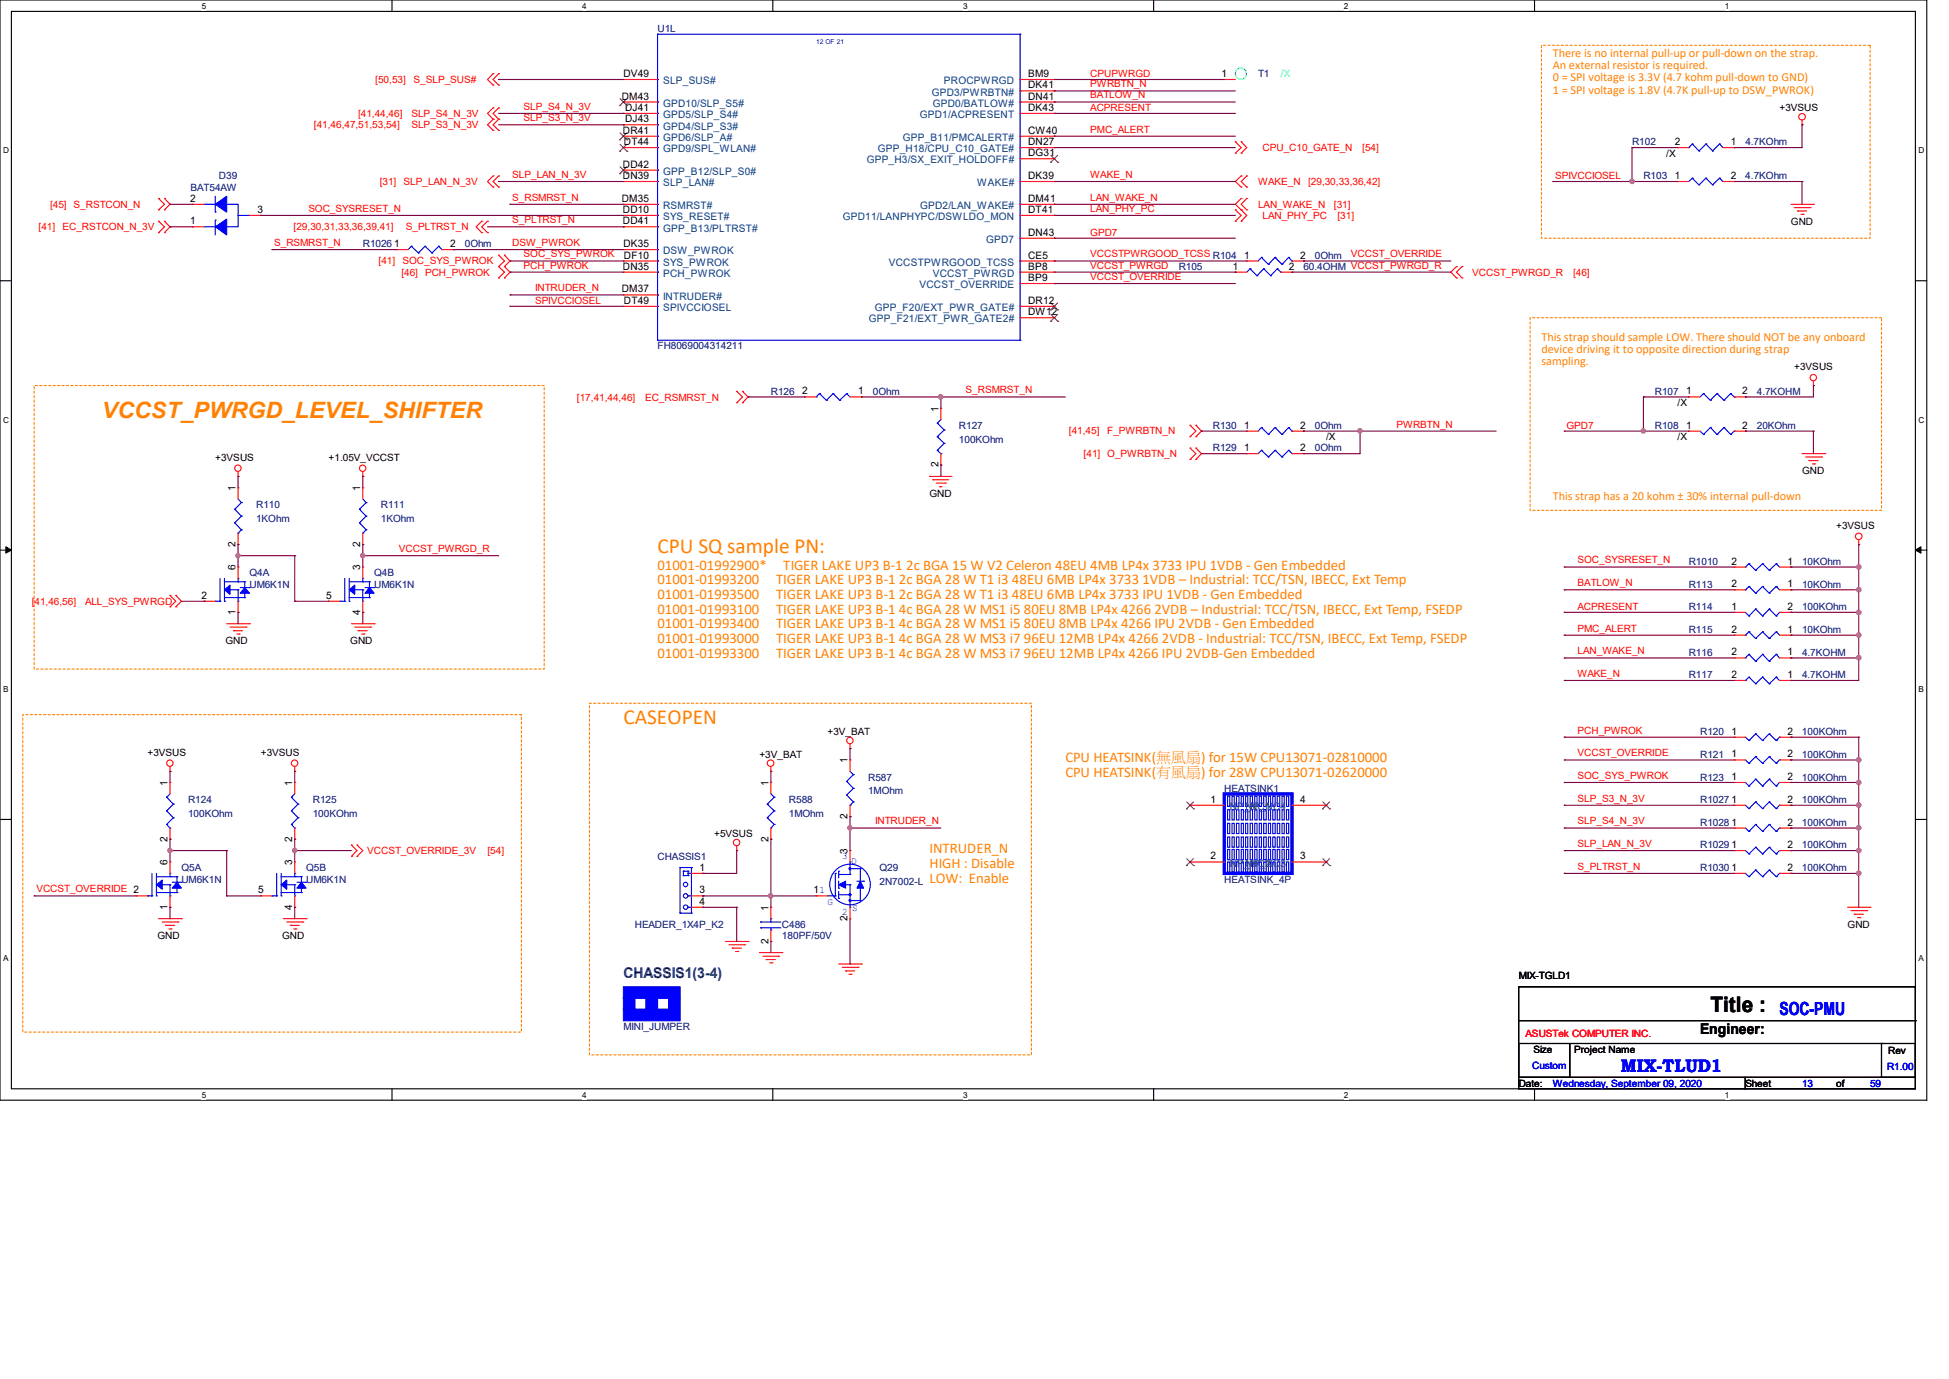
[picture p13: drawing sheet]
<svg xmlns="http://www.w3.org/2000/svg" width="297mm" height="210mm" viewBox="0 0 297 210" stroke-linecap="round" stroke-linejoin="round" font-family="sans-serif">
<defs><g id="words">
<text font-size="3.4" fill="#ff8000" x="15.5" y="63.6">VCCST_PWRGD_LEVEL_SHIFTER</text>
<g font-size="3.3" fill="#ff8000">
<text x="100.2" y="84.3">CPU SQ sample PN:</text>
<text x="95" y="110.2">CASEOPEN</text>
</g>
<text font-size="3.3" x="260.6" y="154.1">Title :</text>
<g font-size="2.8" fill="#00f">
<text x="271.2" y="154.6">SOC-PMU</text>
<text x="247" y="163.2">MIX-TLUD1</text>
</g>
<g font-size="2.2" fill="#ff8000">
<text x="100.2" y="86.7">01001-01992900*</text>
<text x="100.2" y="89">01001-01993200</text>
<text x="118.3" y="89">TIGER LAKE UP3 B-1 2c BGA 28 W T1 i3 48EU 6MB LP4x 3733 1VDB – Industrial: TCC/TSN, IBECC, Ext Temp</text>
<text x="119.4" y="86.7">TIGER LAKE UP3 B-1 2c BGA 15 W V2 Celeron 48EU 4MB LP4x 3733 IPU 1VDB - Gen Embedded</text>
<text x="100.2" y="91.2">01001-01993500</text>
<text x="100.2" y="93.5">01001-01993100</text>
<text x="100.2" y="95.7">01001-01993400</text>
<text x="118.3" y="91.2">TIGER LAKE UP3 B-1 2c BGA 28 W T1 i3 48EU 6MB LP4x 3733 IPU 1VDB - Gen Embedded</text>
<text x="118.3" y="93.5">TIGER LAKE UP3 B-1 4c BGA 28 W MS1 i5 80EU 8MB LP4x 4266 2VDB – Industrial: TCC/TSN, IBECC, Ext Temp, FSEDP</text>
<text x="118.3" y="95.7">TIGER LAKE UP3 B-1 4c BGA 28 W MS1 i5 80EU 8MB LP4x 4266 IPU 2VDB - Gen Embedded</text>
<text x="100.2" y="98">01001-01993000</text>
<text x="100.2" y="100.2">01001-01993300</text>
<text x="118.3" y="98">TIGER LAKE UP3 B-1 4c BGA 28 W MS3 i7 96EU 12MB LP4x 4266 2VDB - Industrial: TCC/TSN, IBECC, Ext Temp, FSEDP</text>
<text x="118.3" y="100.2">TIGER LAKE UP3 B-1 4c BGA 28 W MS3 i7 96EU 12MB LP4x 4266 IPU 2VDB-Gen Embedded</text>
<text x="162.3" y="116.1">CPU HEATSINK(無風扇) for 15W CPU13071-02810000</text>
<text x="162.3" y="118.4">CPU HEATSINK(有風扇) for 28W CPU13071-02620000</text>
<text x="141.6" y="129.9">INTRUDER_N</text>
<text x="141.6" y="132.2">HIGH : Disable</text>
<text x="141.6" y="134.4">LOW: Enable</text>
</g>
<text font-size="2.2" fill="#000080" x="95" y="148.9">CHASSIS1(3-4)</text>
<text font-size="2.2" x="259.1" y="157.5">Engineer:</text>
<g font-size="1.9" fill="#ff8000">
<text x="236.6" y="8.7">There is no internal pull-up or pull-down on the strap.</text>
<text x="236.6" y="10.5">An external resistor is required.</text>
<text x="236.6" y="12.4">0 = SPI voltage is 3.3V (4.7 kohm pull-down to GND)</text>
<text x="236.6" y="14.3">1 = SPI voltage is 1.8V (4.7K pull-up to DSW_PWROK)</text>
<text x="234.9" y="51.9">This strap should sample LOW. There should NOT be any onboard</text>
<text x="234.9" y="53.7">device driving it to opposite direction during strap</text>
<text x="234.9" y="55.6">sampling.</text>
<text x="236.6" y="76.1">This strap has a 20 kohm ± 30% internal pull-down</text>
</g>
<g font-size="1.6">
<text x="95" y="11.7">DV49</text>
<text x="156.7" y="11.7">BM9</text>
<text x="186.1" y="11.7">1</text>
<text x="94.7" y="15.2">DM43</text>
<text x="95.2" y="16.9">DJ41</text>
<text x="156.7" y="16.9">DK43</text>
<text x="156.7" y="15.2">DN41</text>
<text x="156.7" y="13.5">DK41</text>
<text x="94.9" y="20.4">DR41</text>
<text x="95.1" y="22.1">DT44</text>
<text x="95.2" y="18.6">DJ43</text>
<text x="156.7" y="23.8">DG31</text>
<text x="156.7" y="22.1">DN27</text>
<text x="156.7" y="20.4">CW40</text>
<text x="255.2" y="22.1">2</text>
<text x="263.8" y="22.1">1</text>
<text x="94.9" y="27.3">DN39</text>
<text x="94.9" y="25.5">DD42</text>
<text x="156.7" y="27.3">DK39</text>
<text x="255.2" y="27.3">1</text>
<text x="263.8" y="27.3">2</text>
<text x="29" y="34.2">1</text>
<text x="29" y="30.7">2</text>
<text x="39.2" y="32.4">3</text>
<text x="94.7" y="30.7">DM35</text>
<text x="94.9" y="34.2">DD41</text>
<text x="94.9" y="32.4">DD10</text>
<text x="156.7" y="35.9">DN43</text>
<text x="156.7" y="32.4">DT41</text>
<text x="156.7" y="30.7">DM41</text>
<text x="60.1" y="37.6">1</text>
<text x="68.6" y="37.6">2</text>
<text x="94.9" y="41.1">DN35</text>
<text x="95" y="37.6">DK35</text>
<text x="95.1" y="39.4">DF10</text>
<text x="156.7" y="41.1">BP8</text>
<text x="156.7" y="39.4">CE5</text>
<text x="187.9" y="41.1">1</text>
<text x="189.6" y="39.4">1</text>
<text x="196.4" y="41.1">2</text>
<text x="198.1" y="39.4">2</text>
<text x="94.7" y="44.5">DM37</text>
<text x="95.1" y="46.3">DT49</text>
<text x="156.7" y="46.3">DR12</text>
<text x="156.7" y="42.8">BP9</text>
<text x="156.7" y="48">DW12</text>
<text x="122.3" y="60.1">2</text>
<text x="130.8" y="60.1">1</text>
<text x="143" y="62.7" transform="rotate(-90 143 62.7)">1</text>
<text x="189.6" y="65.3">1</text>
<text x="198.1" y="65.3">2</text>
<text x="257" y="60.1">1</text>
<text x="257" y="65.3">1</text>
<text x="265.5" y="60.1">2</text>
<text x="265.5" y="65.3">2</text>
<text x="143" y="71.2" transform="rotate(-90 143 71.2)">2</text>
<text x="189.6" y="68.7">1</text>
<text x="198.1" y="68.7">2</text>
<text x="35.9" y="74.8" transform="rotate(-90 35.9 74.8)">1</text>
<text x="54.9" y="74.8" transform="rotate(-90 54.9 74.8)">1</text>
<text x="35.9" y="83.3" transform="rotate(-90 35.9 83.3)">2</text>
<text x="54.9" y="83.3" transform="rotate(-90 54.9 83.3)">2</text>
<text x="35.9" y="86.9" transform="rotate(-90 35.9 86.9)">6</text>
<text x="54.9" y="86.9" transform="rotate(-90 54.9 86.9)">3</text>
<text x="263.9" y="89.4">2</text>
<text x="263.9" y="86">2</text>
<text x="272.4" y="89.4">1</text>
<text x="272.4" y="86">1</text>
<text x="30.7" y="91.2">2</text>
<text x="35.9" y="93.6" transform="rotate(-90 35.9 93.6)">1</text>
<text x="49.7" y="91.2">5</text>
<text x="54.9" y="93.6" transform="rotate(-90 54.9 93.6)">4</text>
<text x="263.9" y="92.9">1</text>
<text x="272.4" y="92.9">2</text>
<text x="263.9" y="96.3">2</text>
<text x="263.9" y="99.8">2</text>
<text x="272.4" y="96.3">1</text>
<text x="272.4" y="99.8">1</text>
<text x="263.9" y="103.2">2</text>
<text x="272.4" y="103.2">1</text>
<text x="263.9" y="111.9">1</text>
<text x="272.4" y="111.9">2</text>
<text x="25.5" y="119.7" transform="rotate(-90 25.5 119.7)">1</text>
<text x="44.5" y="119.7" transform="rotate(-90 44.5 119.7)">1</text>
<text x="117.1" y="119.7" transform="rotate(-90 117.1 119.7)">1</text>
<text x="129.2" y="116.2" transform="rotate(-90 129.2 116.2)">1</text>
<text x="263.9" y="118.8">1</text>
<text x="263.9" y="115.4">1</text>
<text x="272.4" y="118.8">2</text>
<text x="272.4" y="115.4">2</text>
<text x="129.2" y="124.7" transform="rotate(-90 129.2 124.7)">2</text>
<text x="184.4" y="122.3">1</text>
<text x="198.1" y="122.3">4</text>
<text x="263.9" y="122.3">1</text>
<text x="263.9" y="125.7">1</text>
<text x="272.4" y="122.3">2</text>
<text x="272.4" y="125.7">2</text>
<text x="25.5" y="131.8" transform="rotate(-90 25.5 131.8)">6</text>
<text x="25.5" y="128.2" transform="rotate(-90 25.5 128.2)">2</text>
<text x="44.5" y="131.8" transform="rotate(-90 44.5 131.8)">3</text>
<text x="44.5" y="128.2" transform="rotate(-90 44.5 128.2)">2</text>
<text x="117.1" y="128.2" transform="rotate(-90 117.1 128.2)">2</text>
<text x="129.2" y="130" transform="rotate(-90 129.2 130)">3</text>
<text x="184.4" y="130.9">2</text>
<text x="198.1" y="130.9">3</text>
<text x="263.9" y="129.2">1</text>
<text x="272.4" y="129.2">2</text>
<text x="39.3" y="136.1">5</text>
<text x="106.6" y="132.6">1</text>
<text x="106.6" y="136.1">3</text>
<text x="106.6" y="137.8">4</text>
<text x="124" y="136.1">11</text>
<text x="263.9" y="132.6">1</text>
<text x="272.4" y="132.6">2</text>
<text x="25.5" y="138.5" transform="rotate(-90 25.5 138.5)">1</text>
<text x="44.5" y="138.5" transform="rotate(-90 44.5 138.5)">4</text>
<text x="117.1" y="143.7" transform="rotate(-90 117.1 143.7)">2</text>
<text x="117.1" y="138.7" transform="rotate(-90 117.1 138.7)">1</text>
<text x="129.2" y="140.2" transform="rotate(-90 129.2 140.2)">2</text>
</g>
<g font-size="1.6" fill="#004080">
<text x="101" y="18">GPD5/SLP_S4#</text>
<text x="101" y="16.3">GPD10/SLP_S5#</text>
<text x="101" y="12.8">SLP_SUS#</text>
<text x="140.2" y="18">GPD1/ACPRESENT</text>
<text x="142" y="14.6">GPD3/PWRBTN#</text>
<text x="142.2" y="16.3">GPD0/BATLOW#</text>
<text x="143.8" y="12.8">PROCPWRGD</text>
<text x="101" y="23.2">GPD9/SPL_WLAN#</text>
<text x="101" y="21.5">GPD6/SLP_A#</text>
<text x="101" y="19.7">GPD4/SLP_S3#</text>
<text x="133.8" y="23.2">GPP_H18/CPU_C10_GATE#</text>
<text x="137.6" y="21.5">GPP_B11/PMCALERT#</text>
<text x="101" y="28.4">SLP_LAN#</text>
<text x="101" y="26.6">GPP_B12/SLP_S0#</text>
<text x="132.1" y="24.9">GPP_H3/SX_EXIT_HOLDOFF#</text>
<text x="148.9" y="28.4">WAKE#</text>
<text x="101" y="35.3">GPP_B13/PLTRST#</text>
<text x="101" y="33.5">SYS_RESET#</text>
<text x="101" y="31.8">RSMRST#</text>
<text x="128.4" y="33.5">GPD11/LANPHYPC/DSWLDO_MON</text>
<text x="140.2" y="31.8">GPD2/LAN_WAKE#</text>
<text x="101" y="40.5">SYS_PWROK</text>
<text x="101" y="38.7">DSW_PWROK</text>
<text x="135.5" y="40.5">VCCSTPWRGOOD_TCSS</text>
<text x="150.3" y="37">GPD7</text>
<text x="101" y="47.4">SPIVCCIOSEL</text>
<text x="101" y="45.6">INTRUDER#</text>
<text x="101" y="42.2">PCH_PWROK</text>
<text x="133.3" y="47.4">GPP_F20/EXT_PWR_GATE#</text>
<text x="140.1" y="43.9">VCCST_OVERRIDE</text>
<text x="142.2" y="42.2">VCCST_PWRGD</text>
<text x="132.4" y="49.1">GPP_F21/EXT_PWR_GATE2#</text>
<text x="187.4" y="123.4">NP_NC1</text>
<text x="189.8" y="123.4">NP_NC4</text>
<text x="187.4" y="132">NP_NC2</text>
<text x="189.8" y="132">NP_NC3</text>
</g>
<g font-size="1.5" fill="#000080">
<text x="100.2" y="4.9">U1L</text>
<text x="191.7" y="11.8">T1</text>
<text x="248.7" y="22.1">R102</text>
<text x="266" y="22.1">4.7KOhm</text>
<text x="29" y="29">BAT54AW</text>
<text x="33.4" y="27.3">D39</text>
<text x="250.4" y="27.3">R103</text>
<text x="266" y="27.3">4.7KOhm</text>
<text x="55.3" y="37.7">R1026</text>
<text x="70.8" y="37.7">0Ohm</text>
<text x="179.6" y="41.1">R105</text>
<text x="198.6" y="41.1">60.4OHM VCCST_PWRGD_R</text>
<text x="200.4" y="39.4">0Ohm</text>
<text x="100.2" y="53.2">FH8069004314211</text>
<text x="117.5" y="60.1">R126</text>
<text x="133" y="60.1">0Ohm</text>
<text x="146.1" y="65.3">R127</text>
<text x="184.8" y="65.3">R130</text>
<text x="200.4" y="65.3">0Ohm</text>
<text x="252.2" y="60.1">R107</text>
<text x="252.2" y="65.3">R108</text>
<text x="267.7" y="60.1">4.7KOHM</text>
<text x="267.7" y="65.3">20KOhm</text>
<text x="146.1" y="67.4">100KOhm</text>
<text x="184.8" y="68.7">R129</text>
<text x="200.4" y="68.7">0Ohm</text>
<text x="39" y="77.4">R110</text>
<text x="58" y="77.4">R111</text>
<text x="39" y="79.5">1KOhm</text>
<text x="58" y="79.5">1KOhm</text>
<text x="38" y="87.8">Q4A</text>
<text x="38" y="89.5">UM6K1N</text>
<text x="57" y="87.8">Q4B</text>
<text x="57" y="89.5">UM6K1N</text>
<text x="257.3" y="89.5">R113</text>
<text x="257.3" y="86">R1010</text>
<text x="274.6" y="89.5">10KOhm</text>
<text x="274.6" y="86">10KOhm</text>
<text x="257.3" y="93">R114</text>
<text x="274.6" y="93">100KOhm</text>
<text x="257.3" y="96.4">R115</text>
<text x="257.3" y="99.9">R116</text>
<text x="274.6" y="96.4">10KOhm</text>
<text x="274.6" y="99.9">4.7KOHM</text>
<text x="257.3" y="103.3">R117</text>
<text x="274.6" y="103.3">4.7KOHM</text>
<text x="259.1" y="111.9">R120</text>
<text x="274.6" y="111.9">100KOhm</text>
<text x="132.3" y="118.9">R587</text>
<text x="259.1" y="118.9">R123</text>
<text x="259.1" y="115.4">R121</text>
<text x="274.6" y="118.9">100KOhm</text>
<text x="274.6" y="115.4">100KOhm</text>
<text x="28.7" y="122.3">R124</text>
<text x="28.7" y="124.4">100KOhm</text>
<text x="47.7" y="122.3">R125</text>
<text x="47.7" y="124.4">100KOhm</text>
<text x="120.2" y="122.3">R588</text>
<text x="120.2" y="124.4">1MOhm</text>
<text x="132.3" y="120.9">1MOhm</text>
<text x="186.6" y="120.6">HEATSINK1</text>
<text x="259.1" y="122.3">R1027</text>
<text x="259.1" y="125.8">R1028</text>
<text x="274.6" y="122.3">100KOhm</text>
<text x="274.6" y="125.8">100KOhm</text>
<text x="100.2" y="130.9">CHASSIS1</text>
<text x="259.1" y="129.2">R1029</text>
<text x="274.6" y="129.2">100KOhm</text>
<text x="27.6" y="132.7">Q5A</text>
<text x="27.6" y="134.4">UM6K1N</text>
<text x="46.7" y="132.7">Q5B</text>
<text x="46.7" y="134.4">UM6K1N</text>
<text x="134" y="132.7">Q29</text>
<text x="134" y="134.7">2N7002-L</text>
<text x="186.6" y="134.4">HEATSINK_4P</text>
<text x="259.1" y="132.7">R1030</text>
<text x="274.6" y="132.7">100KOhm</text>
<text x="96.7" y="141.3">HEADER_1X4P_K2</text>
<text x="119.2" y="141.3">C486</text>
<text x="119.2" y="143">180PF/50V</text>
<text x="95" y="156.8">MINI_JUMPER</text>
</g>
<g font-size="1.5" fill="#f00">
<text x="166.2" y="11.8">CPUPWRGD</text>
<text x="54.6" y="17.8">[41,44,46]</text>
<text x="57.2" y="12.6">[50,53]</text>
<text x="62.7" y="17.8">SLP_S4_N_3V</text>
<text x="63" y="12.6">S_SLP_SUS#</text>
<text x="79.8" y="16.7">SLP_S4_N_3V</text>
<text x="166.2" y="13.3">PWRBTN_N</text>
<text x="166.2" y="15">BATLOW_N</text>
<text x="166.2" y="16.9">ACPRESENT</text>
<text x="47.8" y="19.6">[41,46,47,51,53,54]</text>
<text x="62.7" y="19.6">SLP_S3_N_3V</text>
<text x="79.8" y="18.5">SLP_S3_N_3V</text>
<text x="166.2" y="20.2">PMC_ALERT</text>
<text x="192.4" y="23">CPU_C10_GATE_N</text>
<text x="207.6" y="23">[54]</text>
<text x="57.9" y="28.2">[31]</text>
<text x="61.5" y="28.2">SLP_LAN_N_3V</text>
<text x="78.1" y="27.1">SLP_LAN_N_3V</text>
<text x="166.2" y="27.1">WAKE_N</text>
<text x="191.7" y="28.2">WAKE_N</text>
<text x="199.4" y="28.2">[29,30,33,36,42]</text>
<text x="237" y="27.3">SPIVCCIOSEL</text>
<text x="5.9" y="35.1">[41]</text>
<text x="7.6" y="31.6">[45] S_RSTCON_N</text>
<text x="9.5" y="35.1">EC_RSTCON_N_3V</text>
<text x="44.7" y="35.1">[29,30,31,33,36,39,41]</text>
<text x="47" y="32.3">SOC_SYSRESET_N</text>
<text x="61.8" y="35.1">S_PLTRST_N</text>
<text x="78.1" y="30.6">S_RSMRST_N</text>
<text x="78.1" y="34">S_PLTRST_N</text>
<text x="166.2" y="30.6">LAN_WAKE_N</text>
<text x="166.2" y="32.3">LAN_PHY_PC</text>
<text x="166.2" y="35.9">GPD7</text>
<text x="191.7" y="31.6">LAN_WAKE_N</text>
<text x="192.4" y="33.4">LAN_PHY_PC</text>
<text x="203.3" y="31.6">[31]</text>
<text x="203.8" y="33.4">[31]</text>
<text x="41.8" y="37.5">S_RSMRST_N</text>
<text x="57.7" y="40.3">[41]</text>
<text x="61.2" y="42">[46] PCH_PWROK</text>
<text x="61.3" y="40.3">SOC_SYS_PWROK</text>
<text x="78.1" y="37.5">DSW_PWROK</text>
<text x="79.8" y="39.2">SOC_SYS_PWROK</text>
<text x="79.8" y="40.9">PCH_PWROK</text>
<text x="166.2" y="40.9">VCCST_PWRGD</text>
<text x="166.2" y="39.2">VCCSTPWRGOOD_TCSS R104</text>
<text x="205.9" y="39.2">VCCST_OVERRIDE</text>
<text x="224.4" y="42">VCCST_PWRGD_R</text>
<text x="239.7" y="42">[46]</text>
<text x="81.5" y="44.4">INTRUDER_N</text>
<text x="81.5" y="46.3">SPIVCCIOSEL</text>
<text x="166.2" y="42.6">VCCST_OVERRIDE</text>
<text x="147.1" y="59.9">S_RSMRST_N</text>
<text x="87.9" y="61">[17,41,44,46]</text>
<text x="98.3" y="61">EC_RSMRST_N</text>
<text x="212.8" y="65.1">PWRBTN_N</text>
<text x="238.7" y="65.3">GPD7</text>
<text x="162.9" y="66.2">[41,45]</text>
<text x="165.1" y="69.6">[41] O_PWRBTN_N</text>
<text x="168.7" y="66.2">F_PWRBTN_N</text>
<text x="60.8" y="84.1">VCCST_PWRGD_R</text>
<text x="240.4" y="89.3">BATLOW_N</text>
<text x="240.4" y="85.8">SOC_SYSRESET_N</text>
<text x="4.8" y="92.1">[41,46,56]</text>
<text x="13" y="92.1">ALL_SYS_PWRGD</text>
<text x="240.4" y="92.9">ACPRESENT</text>
<text x="240.4" y="96.2">PMC_ALERT</text>
<text x="240.4" y="99.7">LAN_WAKE_N</text>
<text x="240.4" y="103.1">WAKE_N</text>
<text x="240.4" y="111.7">PCH_PWROK</text>
<text x="240.4" y="115.2">VCCST_OVERRIDE</text>
<text x="240.4" y="118.6">SOC_SYS_PWROK</text>
<text x="133.3" y="125.6">INTRUDER_N</text>
<text x="240.4" y="122.1">SLP_S3_N_3V</text>
<text x="240.4" y="125.6">SLP_S4_N_3V</text>
<text x="56" y="130.1">VCCST_OVERRIDE_3V</text>
<text x="74.3" y="130.1">[54]</text>
<text x="240.4" y="129">SLP_LAN_N_3V</text>
<text x="5.5" y="135.9">VCCST_OVERRIDE 2</text>
<text x="240.4" y="132.5">S_PLTRST_N</text>
<text x="232.5" y="157.9">ASUSTek COMPUTER INC.</text>
</g>
<text font-size="1.5" fill="#00ff80" x="195.2" y="11.8">/X</text>
<g font-size="1.5">
<text x="271.2" y="16.9">+3VSUS</text>
<text x="253.9" y="23.9">/X</text>
<text x="272.9" y="34.2">GND</text>
<text x="273.4" y="56.3">+3VSUS</text>
<text x="255.6" y="61.8">/X</text>
<text x="32.8" y="70.1">+3VSUS</text>
<text x="50.1" y="70.1">+1.05V_VCCST</text>
<text x="202.1" y="67.1">/X</text>
<text x="255.6" y="67.1">/X</text>
<text x="141.6" y="75.7">GND</text>
<text x="274.6" y="72.2">GND</text>
<text x="279.8" y="80.5">+3VSUS</text>
<text x="34.4" y="98.1">GND</text>
<text x="53.4" y="98.1">GND</text>
<text x="126.1" y="111.9">+3V_BAT</text>
<text x="22.5" y="115.1">+3VSUS</text>
<text x="39.8" y="115.1">+3VSUS</text>
<text x="115.7" y="115.4">+3V_BAT</text>
<text x="108.8" y="127.5">+5VSUS</text>
<text x="24" y="143">GND</text>
<text x="43" y="143">GND</text>
<text x="281.6" y="141.3">GND</text>
<text x="231.4" y="149.1">MIX-TGLD1</text>
<text x="233.7" y="160.3">Size</text>
<text x="239.9" y="160.3">Project Name</text>
<text x="287.7" y="160.5">Rev</text>
<text x="231.4" y="165.5">Date:</text>
<text x="266" y="165.5">Sheet</text>
<text x="279.8" y="165.5">of</text>
</g>
<g font-size="1.5" fill="#00f">
<text x="128.4" y="130.8">3</text>
<text x="129.7" y="131.7">D</text>
<text x="126.1" y="137.8">G</text>
<text x="128.4" y="139.4">2</text>
<text x="129.9" y="138.7">S</text>
<text x="233.5" y="162.7">Custom</text>
<text x="236.6" y="165.5">Wednesday, September 09, 2020</text>
<text x="274.6" y="165.5">13</text>
<text x="285" y="165.5">59</text>
<text x="287.6" y="162.9">R1.00</text>
</g>
<g font-size="1.3">
<text x="30.7" y="1.4">5</text>
<text x="88.7" y="1.4">4</text>
<text x="146.8" y="1.4">3</text>
<text x="204.8" y="1.4">2</text>
<text x="262.8" y="1.4">1</text>
<text x=".5" y="23.4">D</text>
<text x="292.4" y="23.4">D</text>
<text x=".5" y="64.4">C</text>
<text x="292.4" y="64.4">C</text>
<text x=".5" y="105.4">B</text>
<text x="292.4" y="105.4">B</text>
<text x=".5" y="146.4">A</text>
<text x="292.4" y="146.4">A</text>
<text x="30.7" y="167.2">5</text>
<text x="88.7" y="167.2">4</text>
<text x="146.8" y="167.2">3</text>
<text x="204.8" y="167.2">2</text>
<text x="262.8" y="167.2">1</text>
</g>
<text font-size="1" fill="#00f" x="124.4" y="6.8">12 OF 21</text>
</g></defs>
<path d="M0 0h293.6v167.6h-293.6zM1.7 1.7h290.2v164.1h-290.2z" fill="none" stroke="#000" stroke-width=".17"/>
<g fill="#fff">
<path d="M30.7 .2h.7v1.4h-.7z"/>
<path d="M30.7 166h.7v1.4h-.7z"/>
</g>
<path d="M59.7 0v1.7M59.7 165.8v1.8" fill="none" stroke="#000" stroke-width=".17"/>
<g fill="#fff">
<path d="M88.7 .2h.7v1.4h-.7z"/>
<path d="M88.7 166h.7v1.4h-.7z"/>
</g>
<path d="M117.8 0v1.7M117.8 165.8v1.8" fill="none" stroke="#000" stroke-width=".17"/>
<g fill="#fff">
<path d="M146.8 .2h.6v1.4h-.6z"/>
<path d="M146.8 166h.6v1.4h-.6z"/>
</g>
<path d="M175.8 0v1.7M175.8 165.8v1.8" fill="none" stroke="#000" stroke-width=".17"/>
<g fill="#fff">
<path d="M204.8 .2h.7v1.4h-.7z"/>
<path d="M204.8 166h.7v1.4h-.7z"/>
</g>
<path d="M233.8 0v1.7M233.8 165.8v1.8" fill="none" stroke="#000" stroke-width=".17"/>
<g fill="#fff">
<path d="M262.8 .2h.7v1.4h-.7z"/>
<path d="M262.8 166h.7v1.4h-.7z"/>
<path d="M.5 22.2h.9v1.4h-.9z"/>
<path d="M292.4 22.2h.8v1.4h-.8z"/>
<path d="M.5 63.2h.9v1.4h-.9z"/>
<path d="M292.4 63.2h.8v1.4h-.8z"/>
</g>
<path d="M0 42.8h1.7M291.9 42.8h1.7" fill="none" stroke="#000" stroke-width=".17"/>
<g fill="#fff">
<path d="M.5 104.3h.8v1.4h-.8z"/>
<path d="M292.4 104.3h.8v1.4h-.8z"/>
</g>
<path d="M0 83.8h1.7M291.9 83.8h1.7" fill="none" stroke="#000" stroke-width=".17"/>
<path d="M.9 83.3l.8 .5-.8 .4zM291.9 83.8l.8-.5v.9z" fill="#000" stroke="#000" stroke-width=".15"/>
<g fill="#fff">
<path d="M.5 145.3h.8v1.4h-.8z"/>
<path d="M292.4 145.3h.8v1.4h-.8z"/>
</g>
<path d="M0 124.8h1.7M291.9 124.8h1.7M231.4 150.3h60.5v13.8h-60.5zM231.4 158.9h7.8v5.2h-7.8zM231.4 155.4h60.5M239.4 158.9h47.3M286.7 158.9h5.2v5.2h-5.2zM286.7 158.9h.1M291.9 155.4h.1M231.4 164.1h34.6v1.7h-34.6zM266 164.1h25.9v1.7h-25.9z" fill="none" stroke="#000" stroke-width=".17"/>
<path d="M234.9 6.9h50.1v29.4h-50.1zM5.2 58.7h77.7v43.2h-77.7zM233.2 48.4h53.5v29.3h-53.5zM3.5 108.8h76v48.4h-76zM89.8 107.1h67.4v53.6h-67.4z" fill="none" stroke="#ff8000" stroke-width=".17" stroke-dasharray=".3"/>
<g fill="none" stroke="#f00" stroke-width=".17">
<path d="M75.1 11.2h.1M75.1 13h.1M75.1 16.4h.1M75.1 18.2h.1M75.1 19.9h.1M75.1 11.2l-.8 .9 .8 .9M75.1 16.4l-.8 .9 .8 .9M75.1 18.2l-.8 .8 .8 .9M76 11.2h.1M76 13h.1M76 16.4h.1M76 18.2h.1"/>
<path d="M76 19.9h.1M76 11.2l-.9 .9 .9 .9M76 16.4l-.9 .9 .9 .9M76 18.2l-.9 .8 .9 .9M95 19h.1M95 17.3h.1M95 15.5h.1M95 12.1h.1M95 19h5.2M95 17.3h5.2M95 15.5h5.2M95 12.1h5.2"/>
<path d="M155.4 17.3h5.3M155.4 15.5h5.3M155.4 12.1h5.3M155.4 13.8h5.3M160.7 17.3h.1M160.7 15.5h.1M160.7 13.8h.1M160.7 12.1h.1M186.6 12.1h.1M186.6 12.1h1.7M274.6 19h.1M274.6 18.3v.7"/>
<path d="M24.2 33.7h.1M24.2 35.4h.1M24.2 30.2h.1M24.2 32h.1M24.2 33.7l.9 .8-.9 .9M24.2 30.2l.9 .9-.9 .9M25.1 35.4h.1M25.1 33.7h.1M25.1 32h.1M25.1 30.2h.1M25.1 33.7l.8 .8-.8 .9M25.1 30.2l.8 .9-.8 .9"/>
<path d="M29.4 34.5h.1M29.4 31.1h.1M29.4 31.1h1.7M29.4 34.5h1.7M38 32.8h1.8M39.8 32.8h.1M60.5 38h.1M60.5 38h1.7M67.4 38h1.7M69.1 38h.1M73.4 33.7h.1M73.4 35.4h.1"/>
<path d="M73.4 33.7l-.8 .8 .8 .9M74.3 33.7h.1M74.3 35.4h.1M74.3 33.7l-.9 .8 .9 .9M75.1 26.8h.1M75.1 28.5h.1M75.1 26.8l-.8 .8 .8 .9M76 38.9h.1M76 26.8h.1M76 28.5h.1M76 38.9l.9 .9-.9 .8M76 26.8l-.9 .8 .9 .9"/>
<path d="M76.9 38.9h.1M76.9 38.9l.8 .9-.8 .8M95 39.8h.1M95 38h.1M95 34.5h.1M95 32.8h.1M95 31.1h.1M95 27.6h.1M95 25.9h.1M95 22.5h.1M95 20.7h.1M95 31.1h5.2"/>
<path d="M95 38h5.2M95 34.5h5.2M95 32.8h5.2M95 22.5h5.2M95 39.8h5.2M95 27.6h5.2M95 25.9h5.2M95 20.7h5.2M155.4 31.1h5.3M155.4 32.8h5.3M155.4 22.5h5.3M155.4 39.8h5.3"/>
<path d="M155.4 27.6h5.3M155.4 20.7h5.3M155.4 36.3h5.3M155.4 24.2h5.3M160.7 39.8h.1M160.7 36.3h.1M160.7 32.8h.1M160.7 31.1h.1M160.7 27.6h.1M160.7 24.2h.1M160.7 22.5h.1M160.7 20.7h.1"/>
<path d="M188.3 21.6h.1M188.3 23.3h.1M188.3 32h.1M188.3 33.7h.1M188.3 21.6l.8 .9-.8 .8M188.3 32l.8 .8-.8 .9M189.1 21.6h.1M189.1 23.3h.1M189.1 32h.1M189.1 33.7h.1M189.1 28.5h.1M189.1 26.8h.1"/>
<path d="M189.1 30.2h.1M189.1 21.6l.9 .9-.9 .8M189.1 32l.9 .8-.9 .9M189.1 26.8l-.8 .8 .8 .9M189.1 30.2l-.8 .9 .8 .9M190 26.8h.1M190 28.5h.1M190 30.2h.1M190 32h.1M190 39.8h.1M190 26.8l-.9 .8 .9 .9M190 30.2l-.9 .9 .9 .9"/>
<path d="M190 39.8h1.7M196.9 39.8h1.7M198.6 39.8h.1M255.7 22.5h.1M255.7 27.6h.1M255.7 22.5h1.6M255.7 27.6h1.6M262.6 22.5h1.7M262.6 27.6h1.7M264.3 22.5h.1M264.3 27.6h.1M272.9 31.1h3.5"/>
<path d="M273.4 31.6h2.4M273.9 32.1h.1M273.9 32.1h1.4M274.4 32.6h.4M274.8 32.6h.1M275.8 31.6h.1M276.4 31.1h.1M76 40.6h.1M76 42.3h.1M76 40.6l.9 .8-.9 .9M76.9 40.6h.1M76.9 42.3h.1"/>
<path d="M76.9 40.6l.8 .8-.8 .9M95 46.7h.1M95 44.9h.1M95 41.4h.1M95 41.4h5.2M95 46.7h5.2M95 44.9h5.2M112.3 59.6h.1M112.3 59.6l.9 .9-.9 .8M113.2 59.6h.1M113.2 59.6l.8 .9-.8 .8M155.4 41.4h5.3"/>
<path d="M155.4 46.7h5.3M155.4 48.4h5.3M155.4 43.2h5.3M160.7 48.4h.1M160.7 46.7h.1M160.7 43.2h.1M160.7 41.4h.1M188.3 41.4h.1M188.3 41.4h1.7M195.2 41.4h1.7M196.9 41.4h.1M222 42.3h.1"/>
<path d="M222 40.6h.1M222 40.6l-.9 .8 .9 .9M222.8 40.6h.1M222.8 42.3h.1M222.8 40.6l-.8 .8 .8 .9M276.4 58.7h.1M276.4 58v.7M36.3 72.6h.1M36.3 74.3h.1M36.3 71.8v.8M36.3 74.3v1.7M55.3 72.6h.1"/>
<path d="M55.3 74.3h.1M55.3 71.8v.8M55.3 74.3v1.7M112.3 61.3h.1M113.2 61.3h.1M122.6 60.5h.1M122.6 60.5h1.8M129.5 60.5h1.8M131.3 60.5h.1M141.6 72.6h.1M141.6 72.6h3.5M142.2 73.1h.1"/>
<path d="M142.2 73.1h2.4M142.7 73.6h1.4M143.2 74.1h.1M143.2 74.1h.4M143.4 62.2h.1M143.4 70.8h.1M143.4 62.2v1.7M143.4 69.1v1.7M144.1 73.6h.1M181.4 64.8h.1M181.4 66.5h.1M181.4 68.2h.1"/>
<path d="M181.4 70h.1M181.4 64.8l.8 .9-.8 .8M181.4 68.2l.8 .9-.8 .9M182.2 66.5h.1M182.2 64.8h.1M182.2 70h.1M182.2 68.2h.1M182.2 64.8l.9 .9-.9 .8M182.2 68.2l.9 .9-.9 .9M190 69.1h.1M190 65.7h.1M190 69.1h1.7"/>
<path d="M190 65.7h1.7M196.9 69.1h1.7M196.9 65.7h1.7M198.6 69.1h.1M198.6 65.7h.1M257.3 60.5h.1M257.3 65.7h.1M257.3 60.5h1.8M257.3 65.7h1.8M264.3 60.5h1.7M264.3 65.7h1.7M266 60.5h.1"/>
<path d="M266 65.7h.1M274.6 69.1h3.5M275.2 69.6h2.4M275.7 70.1h.1M275.7 70.1h1.4M276.2 70.7h.3M276.5 70.7h.1M277.6 69.6h.1M278.1 69.1h.1M25.9 90.7h.1M25.9 92.4h.1M25.9 90.7l.9 .9-.9 .8"/>
<path d="M26.8 92.4h.1M26.8 90.7h.1M26.8 90.7l.8 .9-.8 .8M31.1 91.6h.1M31.1 91.6h1.7M34.5 95h3.5M35.1 95.5h2.4M35.6 96.1h.1M35.6 96.1h1.4M36.1 96.6h.3M36.3 82.9h.1M36.3 86.4h.1"/>
<path d="M36.3 93.3h.1M36.3 81.2v1.7M36.3 86.4v1.7M36.3 91.6v1.7M36.4 96.6h.1M37.5 95.5h.1M38 95h.1M50.1 91.6h.1M50.1 91.6h1.7M53.6 95h3.4M54.1 95.5h2.4M54.6 96.1h.1"/>
<path d="M54.6 96.1h1.4M55.1 96.6h.4M55.3 82.9h.1M55.3 86.4h.1M55.3 93.3h.1M55.3 81.2v1.7M55.3 86.4v1.7M55.3 91.6v1.7M55.5 96.6h.1M56.5 95.5h.1M57 95h.1M264.3 89.8h.1"/>
<path d="M264.3 93.3h.1M264.3 86.4h.1M264.3 96.7h.1M264.3 89.8h1.7M264.3 93.3h1.7M264.3 86.4h1.7M264.3 96.7h1.7M271.2 89.8h1.7M271.2 93.3h1.7M271.2 86.4h1.7M271.2 96.7h1.7M272.9 89.8h.1"/>
<path d="M272.9 93.3h.1M272.9 86.4h.1M272.9 96.7h.1M283.3 82.9h.1M283.3 82.2v.7M25.9 117.5h.1M25.9 119.2h.1M25.9 116.8v.7M25.9 119.2v1.7M44.9 117.5h.1M44.9 119.2h.1M44.9 116.8v.7"/>
<path d="M44.9 119.2v1.7M117.5 117.5h.1M117.5 119.2h.1M117.5 116.8v.7M117.5 119.2v1.7M129.5 114h.1M129.5 115.7h.1M129.5 113.3v.7M129.5 115.7v1.8M264.3 119.2h.1M264.3 115.7h.1M264.3 100.2h.1"/>
<path d="M264.3 112.3h.1M264.3 103.6h.1M264.3 119.2h1.7M264.3 115.7h1.7M264.3 100.2h1.7M264.3 112.3h1.7M264.3 103.6h1.7M271.2 119.2h1.7M271.2 115.7h1.7M271.2 100.2h1.7M271.2 112.3h1.7M271.2 103.6h1.7"/>
<path d="M272.9 119.2h.1M272.9 115.7h.1M272.9 100.2h.1M272.9 112.3h.1M272.9 103.6h.1M20.7 136.4h.1M20.7 136.4h1.8M24.2 139.9h3.4M25.9 127.8h.1M25.9 131.3h.1M25.9 138.2h.1M25.9 126.1v1.7"/>
<path d="M25.9 131.3v1.7M25.9 136.4v1.8M27.6 139.9h.1M39.8 136.4h.1M39.8 136.4h1.6M43.2 139.9h3.5M44.9 127.8h.1M44.9 131.3h.1M44.9 138.2h.1M44.9 126.1v1.7M44.9 131.3v1.7M44.9 136.4v1.8"/>
<path d="M46.7 139.9h.1M53.6 128.7h.1M53.6 130.4h.1M53.6 128.7l.8 .8-.8 .9M54.4 128.7h.1M54.4 130.4h.1M54.4 128.7l.9 .8-.9 .9M105.4 138.2h1.7M105.4 133h1.7M105.4 136.4h1.7M107.1 133h.1M107.1 136.4h.1"/>
<path d="M107.1 138.2h.1M112.3 129.5h.1M112.3 128.9v.6M117.5 127.8h.1M117.5 138.2h.1M117.5 126.1v1.7M117.5 138.2v1.7M124.4 136.4h.1M124.4 136.4h1.7M129.5 129.5h.1M129.5 139.9h.1M129.5 124.4h.1"/>
<path d="M129.5 122.6v1.8M129.5 129.5v1.8M129.5 138.2v1.7M181.4 122.6h.1M181.4 131.3h.1M181.4 122.6h5.2M181.4 131.3h5.2M196.9 122.6h5.2M196.9 131.3h5.2M202.1 131.3h.1M202.1 122.6h.1M264.3 122.6h.1"/>
<path d="M264.3 129.5h.1M264.3 126.1h.1M264.3 133h.1M264.3 122.6h1.7M264.3 129.5h1.7M264.3 126.1h1.7M264.3 133h1.7M271.2 122.6h1.7M271.2 129.5h1.7M271.2 126.1h1.7M271.2 133h1.7M272.9 122.6h.1"/>
<path d="M272.9 129.5h.1M272.9 126.1h.1M272.9 133h.1M281.6 138.2h3.4M282.1 138.7h2.4M282.6 139.2h.1M282.6 139.2h1.4M283.1 139.7h.3M283.4 139.7h.1M284.5 138.7h.1M285 138.2h.1M24.7 140.4h2.4"/>
<path d="M25.2 140.9h.1M25.2 140.9h1.4M25.7 141.5h.4M26.1 141.5h.1M27.1 140.4h.1M43.7 140.4h2.4M44.2 140.9h.1M44.2 140.9h1.4M44.7 141.5h.4M45.1 141.5h.1M46.1 140.4h.1M110.5 143.4h3.5"/>
<path d="M111.1 143.9h2.4M111.6 144.4h.1M111.6 144.4h1.4M112.1 144.9h.3M112.4 144.9h.1M113.5 143.9h.1M114 143.4h.1M115.7 145.1h3.5M116.2 145.6h2.5M116.8 146.1h.1M116.8 146.1h1.4M117.3 146.6h.3"/>
<path d="M117.5 143.4h.1M117.5 141.6v1.8M117.6 146.6h.1M118.7 145.6h.1M119.2 145.1h.1M127.8 146.8h3.5M128.4 147.3h2.4M128.9 147.9h.1M128.9 147.9h1.4M129.4 148.4h.3M129.7 148.4h.1M130.8 147.3h.1"/>
<path d="M131.3 146.8h.1"/>
<circle cx="274.6" cy="17.8" r=".5"/>
<circle cx="276.3" cy="57.5" r=".49"/>
<circle cx="36.3" cy="71.3" r=".49"/>
<circle cx="55.3" cy="71.3" r=".49"/>
<circle cx="283.3" cy="81.7" r=".5"/>
<circle cx="25.9" cy="116.2" r=".49"/>
<circle cx="44.9" cy="116.2" r=".49"/>
<circle cx="117.4" cy="116.2" r=".5"/>
<circle cx="129.5" cy="112.8" r=".49"/>
<circle cx="112.2" cy="128.3" r=".49"/>
</g>
<g fill="none" stroke="#00f" stroke-width=".17">
<path d="M100.2 5.2h.1M100.2 15.5h.1M100.2 17.3h.1M100.2 19h.1M100.2 12.1h.1M100.2 5.2v46.6M100.2 5.2h55.2M155.4 5.2h.1M155.4 15.5h.1M155.4 17.3h.1M155.4 12.1h.1M155.4 13.8h.1"/>
<path d="M155.4 5.2v46.6M31.1 31.1h1.7M31.1 34.5h1.7M32.8 33.5h.1M32.8 31.1h.1M32.8 32.3h.1M32.8 34.5h.1M32.8 29.9v2.4M32.8 33.5v2.3M34.5 31.1h1.8v3.4h-1.8M36.3 32.8h1.7M38 32.8h.1"/>
<path d="M62.7 37.5h.1M62.7 37.5l1.1 1M62.7 37.5l-.5 .5M63.8 38.5h.1M64.8 37.5h.1M64.8 37.5l1 1M64.8 37.5l-1 1M65.8 38.5h.1M66.8 37.5h.1M66.8 37.5l.6 .5M66.8 37.5l-1 1M67.4 38h.1"/>
<path d="M100.2 32.8h.1M100.2 31.1h.1M100.2 34.5h.1M100.2 27.6h.1M100.2 20.7h.1M100.2 22.5h.1M100.2 25.9h.1M100.2 39.8h.1M100.2 38h.1M155.4 22.5h.1M155.4 32.8h.1M155.4 20.7h.1"/>
<path d="M155.4 36.3h.1M155.4 27.6h.1M155.4 31.1h.1M155.4 24.2h.1M155.4 39.8h.1M192.2 39.2h.1M192.2 39.2l1.1 1.1M192.2 39.2l-.5 .6M194.3 39.2h.1M194.3 39.2l1.1 1.1M194.3 39.2l-1 1.1M196.4 39.2h.1"/>
<path d="M196.4 39.2l.5 .6M196.4 39.2l-1 1.1M196.9 39.8h.1M257.3 22.5h.1M257.9 21.9h.1M257.9 27.1h.1M257.9 21.9l-.6 .6M257.9 21.9l1 1.1M257.9 27.1l1 1.1M257.9 27.1l-.6 .5M258.9 23h.1M258.9 28.2h.1"/>
<path d="M260 21.9h.1M260 27.1h.1M260 21.9l-1.1 1.1M260 21.9l1 1.1M260 27.1l1 1.1M260 27.1l-1.1 1.1M261 23h.1M261 28.2h.1M262 21.9h.1M262 27.1h.1M262 21.9l-1 1.1M262 21.9l.6 .6"/>
<path d="M262 27.1l.6 .5M262 27.1l-1 1.1M262.6 27.6h.1M100.2 51.8h.1M100.2 44.9h.1M100.2 46.7h.1M100.2 41.4h.1M100.2 51.8h55.2M124.9 59.9h.1M124.9 59.9l-.5 .6M124.9 59.9l1 1.1M127 59.9h.1"/>
<path d="M127 59.9l-1.1 1.1M127 59.9l1 1.1M129 59.9h.1M129 59.9l-1 1.1M129 59.9l.5 .6M155.4 51.8h.1M155.4 46.7h.1M155.4 48.4h.1M155.4 43.2h.1M155.4 41.4h.1M190.5 40.9h.1M190.5 40.9l1.1 1.1"/>
<path d="M190.5 40.9l-.5 .5M191.6 42h.1M192.6 40.9h.1M192.6 40.9l1 1.1M192.6 40.9l-1 1.1M193.3 40.3h.1M193.6 42h.1M194.6 40.9h.1M194.6 40.9l.6 .5M194.6 40.9l-1 1.1M195.2 41.4h.1M195.4 40.3h.1"/>
<path d="M259.6 59.9h.1M259.6 59.9l1 1.1M259.6 59.9l-.5 .6M261.7 59.9h.1M261.7 59.9l1 1.1M261.7 59.9l-1.1 1.1M263.7 59.9h.1M263.7 59.9l.6 .6M263.7 59.9l-1 1.1M35.8 79.6h.1M35.8 77.6h.1M35.8 79.6l1 1.1"/>
<path d="M35.8 77.6l1 1M36.3 76l.5 .5M36.8 76.5h.1M36.8 78.6h.1M36.8 78.6l-1 1M36.8 76.5l-1 1.1M54.8 79.6h.1M54.8 77.6h.1M54.8 79.6l1 1.1M54.8 77.6l1 1M55.3 76l.5 .5M55.8 76.5h.1"/>
<path d="M55.8 78.6h.1M55.8 78.6l-1 1M55.8 76.5l-1 1.1M124.4 60.5h.1M125.9 61h.1M128 61h.1M142.8 68.6h.1M142.8 64.4h.1M142.8 66.5h.1M142.8 68.6l.6 .5M142.8 66.5l1.1 1M142.8 64.4l1.1 1.1"/>
<path d="M143.4 69.1h.1M143.4 63.9l-.6 .5M143.9 67.5h.1M143.9 65.5h.1M143.9 67.5l-1.1 1.1M143.9 65.5l-1.1 1M192.2 68.6h.1M192.2 65.1h.1M192.2 68.6l1.1 1M192.2 68.6l-.5 .5M192.2 65.1l1.1 1.1M192.2 65.1l-.5 .6"/>
<path d="M193.3 69.6h.1M193.3 66.2h.1M194.3 68.6h.1M194.3 65.1h.1M194.3 68.6l1.1 1M194.3 68.6l-1 1M194.3 65.1l1.1 1.1M194.3 65.1l-1 1.1M195.4 69.6h.1M195.4 66.2h.1M196.4 68.6h.1M196.4 65.1h.1"/>
<path d="M196.4 68.6l.5 .5M196.4 68.6l-1 1M196.4 65.1l.5 .6M196.4 65.1l-1 1.1M196.9 69.1h.1M196.9 65.7h.1M259.1 65.7l.5 .5M259.6 66.2h.1M260.6 61h.1M260.6 65.1h.1M260.6 65.1l-1 1.1M260.6 65.1l1.1 1.1"/>
<path d="M261.7 66.2h.1M262.7 61h.1M262.7 65.1h.1M262.7 65.1l-1 1.1M262.7 65.1l1 1.1M263.7 66.2h.1M264.3 60.5h.1M264.3 65.7h.1M264.3 65.7l-.6 .5M32.8 91.6h.1M32.8 91.6h.7M33.5 91.6h.1"/>
<path d="M33.5 88.1v3.5M34.2 91.6h.1M34.2 88.1v3.5M34.2 88.6h3.1M34.2 91h3.1M35.1 89.8h1.2M36.3 81.2h.1M36.3 88.6h.1M36.3 91h.1M36.3 89.8h.1M36.3 91.6h.1M36.3 88.1h.1"/>
<path d="M36.3 88.1v.5M36.3 89.8v1.8M36.6 89.5h1.4M36.8 80.7h.1M36.8 80.7l-.5 .5M37.3 91h.1M37.3 90.3h.1M37.3 88.6h.1M37.3 89.5h.1M37.3 88.6v.9M37.3 90.3v.7M38 89.5h.1"/>
<path d="M51.8 91.6h.1M51.8 91.6h.7M52.5 91.6h.1M52.5 88.1v3.5M53.2 91.6h.1M53.2 88.6h3.1M53.2 91h3.1M53.2 88.1v3.5M54.1 89.8h1.2M55.3 81.2h.1M55.3 88.6h.1M55.3 91h.1"/>
<path d="M55.3 89.8h.1M55.3 91.6h.1M55.3 88.1h.1M55.3 88.1v.5M55.3 89.8v1.8M55.6 89.5h1.4M55.8 80.7h.1M55.8 80.7l-.5 .5M56.3 91h.1M56.3 90.3h.1M56.3 88.6h.1M56.3 89.5h.1"/>
<path d="M56.3 88.6v.9M56.3 90.3v.7M57 89.5h.1M266 89.8h.1M266 86.4h.1M266 96.7h.1M266 93.3l.5 .5M266.5 89.3h.1M266.5 93.8h.1M266.5 85.9h.1M266.5 96.2h.1M266.5 99.7h.1"/>
<path d="M266.5 89.3l-.5 .5M266.5 89.3l1 1M266.5 85.9l-.5 .5M266.5 85.9l1 1M266.5 96.2l-.5 .5M266.5 96.2l1 1M266.5 99.7l-.5 .5M266.5 99.7l1 1M267.5 90.3h.1M267.5 92.8h.1M267.5 86.9h.1M267.5 97.2h.1"/>
<path d="M267.5 92.8l-1 1M267.5 92.8l1.1 1M268.6 89.3h.1M268.6 93.8h.1M268.6 85.9h.1M268.6 96.2h.1M268.6 99.7h.1M268.6 89.3l-1.1 1M268.6 89.3l1 1M268.6 85.9l-1.1 1M268.6 85.9l1 1M268.6 96.2l-1.1 1"/>
<path d="M268.6 96.2l1 1M268.6 99.7l-1.1 1M268.6 99.7l1 1M269.6 90.3h.1M269.6 92.8h.1M269.6 86.9h.1M269.6 97.2h.1M269.6 92.8l-1 1M269.6 92.8l1.1 1M270.7 89.3h.1M270.7 93.8h.1M270.7 85.9h.1"/>
<path d="M270.7 96.2h.1M270.7 99.7h.1M270.7 89.3l-1.1 1M270.7 89.3l.5 .5M270.7 85.9l-1.1 1M270.7 85.9l.5 .5M270.7 96.2l-1.1 1M270.7 96.2l.5 .5M270.7 99.7l-1.1 1M270.7 99.7l.5 .5M271.2 93.3h.1M271.2 93.3l-.5 .5"/>
<path d="M129 119h.1M129 119l1 1.1M129.5 117.5l.5 .5M130 118h.1M130 118l-1 1M266 100.2h.1M266 103.6h.1M266 119.2l.5 .5M266 115.7l.5 .5M266 112.3l.5 .5M266.5 119.7h.1M266.5 116.2h.1"/>
<path d="M266.5 112.8h.1M266.5 103.1h.1M266.5 103.1l-.5 .5M266.5 103.1l1 1M267.5 118.7h.1M267.5 115.2h.1M267.5 100.7h.1M267.5 111.8h.1M267.5 104.1h.1M267.5 118.7l-1 1M267.5 118.7l1.1 1M267.5 115.2l-1 1"/>
<path d="M267.5 115.2l1.1 1M267.5 111.8l-1 1M267.5 111.8l1.1 1M268.6 119.7h.1M268.6 116.2h.1M268.6 112.8h.1M268.6 103.1h.1M268.6 103.1l-1.1 1M268.6 103.1l1 1M269.6 118.7h.1M269.6 115.2h.1M269.6 100.7h.1"/>
<path d="M269.6 111.8h.1M269.6 104.1h.1M269.6 118.7l-1 1M269.6 118.7l1.1 1M269.6 115.2l-1 1M269.6 115.2l1.1 1M269.6 111.8l-1 1M269.6 111.8l1.1 1M270.7 119.7h.1M270.7 116.2h.1M270.7 112.8h.1M270.7 103.1h.1"/>
<path d="M270.7 103.1l-1.1 1M270.7 103.1l.5 .5M271.2 119.2h.1M271.2 115.7h.1M271.2 112.3h.1M271.2 119.2l-.5 .5M271.2 115.7l-.5 .5M271.2 112.3l-.5 .5M22.5 136.4h.1M22.5 136.4h.7M23.2 136.4h.1M23.2 133v3.4"/>
<path d="M23.8 136.4h.1M23.8 133v3.4M23.8 133.5h3.2M23.8 135.9h3.2M24.7 134.7h1.2M25.4 125.6h.1M25.4 121.4h.1M25.4 123.5h.1M25.4 125.6l.5 .5M25.4 123.5l1 1M25.4 121.4l1 1.1M25.9 126.1h.1"/>
<path d="M25.9 133.5h.1M25.9 135.9h.1M25.9 134.7h.1M25.9 136.4h.1M25.9 133h.1M25.9 120.9l-.5 .5M25.9 133v.5M25.9 134.7v1.7M26.2 134.4h1.4M26.4 124.5h.1M26.4 122.5h.1M26.4 124.5l-1 1.1"/>
<path d="M26.4 122.5l-1 1M27 135.9h.1M27 135.3h.1M27 133.5h.1M27 134.4h.1M27 133.5v.9M27 135.3v.6M27.6 134.4h.1M41.4 136.4h.1M41.4 136.4h.8M42.2 136.4h.1M42.2 133v3.4"/>
<path d="M42.8 136.4h.1M42.8 133.5h3.1M42.8 135.9h3.1M42.8 133v3.4M43.7 134.7h1.2M44.4 125.6h.1M44.4 121.4h.1M44.4 123.5h.1M44.4 125.6l.5 .5M44.4 123.5l1 1M44.4 121.4l1 1.1M44.9 126.1h.1"/>
<path d="M44.9 133.5h.1M44.9 135.9h.1M44.9 134.7h.1M44.9 136.4h.1M44.9 133h.1M44.9 120.9l-.5 .5M44.9 133v.5M44.9 134.7v1.7M45.3 134.4h1.4M45.4 124.5h.1M45.4 122.5h.1M45.4 124.5l-1 1.1"/>
<path d="M45.4 122.5l-1 1M45.9 135.9h.1M45.9 135.3h.1M45.9 133.5h.1M45.9 134.4h.1M45.9 133.5v.9M45.9 135.3v.6M46.7 134.4h.1M103.6 139.1h.1M103.6 139.1h1.8M104.1 132.7h.1M104.1 133.3h.1"/>
<path d="M104.1 132.7v.6M104.1 132.7h.8M104.1 133.3h.8M104.9 132.7h.1M104.9 133.3h.1M104.9 133h.1M104.9 136.4h.1M104.9 138.2h.1M104.9 132.7v.6M104.9 133h.5M104.9 136.4h.5M104.9 138.2h.5"/>
<path d="M105.4 132.1h.1M105.4 139.1h.1M105.4 132.1h-1.8v7M105.4 132.1v7M116.9 124.5h.1M116.9 122.5h.1M116.9 124.5l1.1 1.1M116.9 122.5l1.1 1M117.5 126.1h.1M117.5 139.9h.1M117.5 120.9l.5 .5M117.5 139.9v.5"/>
<path d="M118 125.6h.1M118 121.4h.1M118 123.5h.1M118 125.6l-.5 .5M118 123.5l-1.1 1M118 121.4l-1.1 1.1M126.1 136.4h1.2M127.3 136.4h.1M127.3 133h.1M127.3 133v3.4M127.8 135.3h.1M127.8 132.7h.1"/>
<path d="M127.8 136.8h.1M127.8 132.7v1M127.8 134.2v1.1M127.8 135.8v1M127.8 133.2h1.7M127.8 136.3h1.7M127.8 134.7h1.7M129 121.1h.1M129 121.1l1 1M129.5 133.2h.1M129.5 131.3h.1M129.5 136.3h.1"/>
<path d="M129.5 138.2h.1M129.5 134.7h.1M129.5 137.2h.1M129.5 122.6h.1M129.5 131.3v1.9M129.5 134.7v3.5M129.5 132.3h1.6M129.5 137.2h1.6M130 122.1h.1M130 120.1h.1M130 122.1l-.5 .5M130 120.1l-1 1"/>
<path d="M130.6 134.2h1M131.1 132.3h.1M131.1 137.2h.1M131.1 132.3v4.9M131.6 134.2h.1M187.1 123.3h.3v1.6h-.3zM187.1 125.4h.3v1.6h-.3zM187.1 127.5h.3v1.5h-.3zM187.1 129.4h.3v1.5h-.3zM187.1 131.3h.3v1.5h-.3zM187.1 121.2h.3v1.6h-.3zM187.7 123.3h.4v1.6h-.4z"/>
<path d="M187.7 125.4h.4v1.6h-.4zM187.7 127.5h.4v1.5h-.4zM187.7 129.4h.4v1.5h-.4zM187.7 131.3h.4v1.5h-.4zM187.7 121.2h.4v1.6h-.4zM188.4 123.3h.4v1.6h-.4zM188.4 125.4h.4v1.6h-.4zM188.4 127.5h.4v1.5h-.4zM188.4 129.4h.4v1.5h-.4zM188.4 131.3h.4v1.5h-.4zM188.4 121.2h.4v1.6h-.4zM189.1 123.3h.4v1.6h-.4z"/>
<path d="M189.1 125.4h.4v1.6h-.4zM189.1 127.5h.4v1.5h-.4zM189.1 129.4h.4v1.5h-.4zM189.1 131.3h.4v1.5h-.4zM189.1 121.2h.4v1.6h-.4zM189.8 123.3h.4v1.6h-.4zM189.8 125.4h.4v1.6h-.4zM189.8 127.5h.4v1.5h-.4zM189.8 129.4h.4v1.5h-.4zM189.8 131.3h.4v1.5h-.4zM189.8 121.2h.4v1.6h-.4zM190.5 123.3h.4v1.6h-.4z"/>
<path d="M190.5 125.4h.4v1.6h-.4zM190.5 127.5h.4v1.5h-.4zM190.5 129.4h.4v1.5h-.4zM190.5 131.3h.4v1.5h-.4zM190.5 121.2h.4v1.6h-.4zM191.2 123.3h.4v1.6h-.4zM191.2 125.4h.4v1.6h-.4zM191.2 127.5h.4v1.5h-.4zM191.2 129.4h.4v1.5h-.4zM191.2 131.3h.4v1.5h-.4zM191.2 121.2h.4v1.6h-.4zM191.9 123.3h.3v1.6h-.3z"/>
<path d="M191.9 125.4h.3v1.6h-.3zM191.9 127.5h.3v1.5h-.3zM191.9 129.4h.3v1.5h-.3zM191.9 131.3h.3v1.5h-.3zM191.9 121.2h.3v1.6h-.3zM192.6 123.3h.4v1.6h-.4zM192.6 125.4h.4v1.6h-.4zM192.6 127.5h.4v1.5h-.4zM192.6 129.4h.4v1.5h-.4zM192.6 131.3h.4v1.5h-.4zM192.6 121.2h.4v1.6h-.4zM193.3 123.3h.3v1.6h-.3z"/>
<path d="M193.3 125.4h.3v1.6h-.3zM193.3 127.5h.3v1.5h-.3zM193.3 129.4h.3v1.5h-.3zM193.3 131.3h.3v1.5h-.3zM193.3 121.2h.3v1.6h-.3zM194 123.3h.3v1.6h-.3zM194 125.4h.3v1.6h-.3zM194 127.5h.3v1.5h-.3zM194 129.4h.3v1.5h-.3zM194 131.3h.3v1.5h-.3zM194 121.2h.3v1.6h-.3zM194.6 123.3h.4v1.6h-.4z"/>
<path d="M194.6 125.4h.4v1.6h-.4zM194.6 127.5h.4v1.5h-.4zM194.6 129.4h.4v1.5h-.4zM194.6 131.3h.4v1.5h-.4zM194.6 121.2h.4v1.6h-.4zM195.4 123.3h.3v1.6h-.3zM195.4 125.4h.3v1.6h-.3zM195.4 127.5h.3v1.5h-.3zM195.4 129.4h.3v1.5h-.3zM195.4 131.3h.3v1.5h-.3zM195.4 121.2h.3v1.6h-.3zM196 123.3h.4v1.6h-.4z"/>
<path d="M196 125.4h.4v1.6h-.4zM196 127.5h.4v1.5h-.4zM196 129.4h.4v1.5h-.4zM196 131.3h.4v1.5h-.4zM196 121.2h.4v1.6h-.4zM266 122.6l.5 .5M266 129.5l.5 .5M266 126.1l.5 .5M266 133l.5 .5M266.5 123.1h.1M266.5 130h.1M266.5 126.6h.1"/>
<path d="M266.5 133.5h.1M267.5 122.1h.1M267.5 129h.1M267.5 125.6h.1M267.5 132.5h.1M267.5 122.1l-1 1M267.5 122.1l1.1 1M267.5 129l-1 1M267.5 129l1.1 1M267.5 125.6l-1 1M267.5 125.6l1.1 1M267.5 132.5l-1 1"/>
<path d="M267.5 132.5l1.1 1M268.6 123.1h.1M268.6 130h.1M268.6 126.6h.1M268.6 133.5h.1M269.6 122.1h.1M269.6 129h.1M269.6 125.6h.1M269.6 132.5h.1M269.6 122.1l-1 1M269.6 122.1l1.1 1M269.6 129l-1 1"/>
<path d="M269.6 129l1.1 1M269.6 125.6l-1 1M269.6 125.6l1.1 1M269.6 132.5l-1 1M269.6 132.5l1.1 1M270.7 123.1h.1M270.7 130h.1M270.7 126.6h.1M270.7 133.5h.1M271.2 122.6h.1M271.2 129.5h.1M271.2 126.1h.1"/>
<path d="M271.2 133h.1M271.2 122.6l-.5 .5M271.2 129.5l-.5 .5M271.2 126.1l-.5 .5M271.2 133l-.5 .5M96.7 152h1.8v1.7h-1.8zM100.2 152h1.7v1.7h-1.7zM115.9 140.4h.1M115.9 141.3h.1M115.9 140.4h3.1M115.9 141.3h3.1M117.5 141.6h.1"/>
<path d="M117.5 141.3v.3"/>
<circle cx="104.5" cy="136.4" r=".34"/>
<circle cx="104.5" cy="138.2" r=".34"/>
<circle cx="104.5" cy="134.7" r=".34"/>
<circle cx="129.5" cy="134.7" r="3.1"/>
</g>
<g fill="#00f" stroke="#00f" stroke-width=".17">
<path d="M95 150.3h8.6v1.7h-8.6z" fill-rule="evenodd"/>
<path d="M95 153.7h8.6v1.7h-8.6z" fill-rule="evenodd"/>
<path d="M101.9 152h1.7v1.7h-1.7z" fill-rule="evenodd"/>
<path d="M95 152h1.7v1.7h-1.7z" fill-rule="evenodd"/>
<path d="M98.5 152h1.7v1.7h-1.7z" fill-rule="evenodd"/>
<path d="M32.8 34.5l1.7-1.1v2.4z" fill-rule="evenodd"/>
<path d="M32.8 31.1l1.7-1.2v2.4z" fill-rule="evenodd"/>
<path d="M131.1 134.2l.5 1.1h-1z" fill-rule="evenodd"/>
<path d="M127.8 134.7l1.1-.5v1.1z" fill-rule="evenodd"/>
<path d="M34.2 89.8l.9-.7v1.4z" fill-rule="evenodd"/>
<path d="M37.3 89.5l.7 .8h-1.4z" fill-rule="evenodd"/>
<path d="M53.2 89.8l.9-.7v1.4z" fill-rule="evenodd"/>
<path d="M56.3 89.5l.7 .8h-1.4z" fill-rule="evenodd"/>
<path d="M23.8 134.7l.9-.7v1.4z" fill-rule="evenodd"/>
<path d="M27 134.4l.6 .9h-1.4z" fill-rule="evenodd"/>
<path d="M42.8 134.7l.9-.7v1.4z" fill-rule="evenodd"/>
<path d="M45.9 134.4l.8 .9h-1.4z" fill-rule="evenodd"/>
<circle cx="129.5" cy="132.3" r=".15"/>
<circle cx="129.5" cy="136.2" r=".15"/>
<circle cx="129.5" cy="137.1" r=".15"/>
</g>
<path d="M186.6 120.9h10.3v12.1h-10.3z" fill="none" stroke="#00f" stroke-width=".51"/>
<g fill="none" stroke="#804000" stroke-width=".15">
<path d="M94.4 16.1h.1M94.5 15l1 1.1M95.5 15l-1.1 1.1M95.5 16.1h.1M94.4 26.5h.1M94.4 23h.1M94.4 21.3h.1M94.5 25.4l1 1.1M94.5 22l1 1M94.5 20.2l1 1.1M95.5 25.4l-1.1 1.1M95.5 22l-1.1 1"/>
<path d="M95.5 20.2l-1.1 1.1M95.5 26.5h.1M95.5 23h.1M95.5 21.3h.1M160.1 24.7h.1M160.1 23.7l1.1 1M161.2 23.7l-1.1 1M161.2 24.7h.1M160.1 48.9h.1M160.1 47.2h.1M160.1 47.9l1.1 1M160.1 46.1l1.1 1.1"/>
<path d="M161.2 47.9l-1.1 1M161.2 46.1l-1.1 1.1M161.2 48.9h.1M161.2 47.2h.1M180.8 123.2h.1M180.8 131.8h.1M180.8 122.1l1.1 1.1M180.8 130.8l1.1 1M181.9 122.1l-1.1 1.1M181.9 130.8l-1.1 1M181.9 123.2h.1M181.9 131.8h.1"/>
<path d="M201.5 131.8h.1M201.5 123.2h.1M201.6 130.8l1 1M201.6 122.1l1 1.1M202.6 130.8l-1.1 1M202.6 122.1l-1.1 1.1M202.6 131.8h.1M202.6 123.2h.1"/>
</g>
<circle cx="189.1" cy="11.2" r=".86" fill="none" stroke="#00ff80" stroke-width=".17"/>
<g fill="none" stroke="#800040" stroke-width=".17">
<path d="M76 12.1h.1M76 12.1h19M76 17.3h19M76 19h19M95 17.3h.1M95 19h.1M160.7 12.1h.1M160.7 13.8h.1M160.7 15.5h.1M160.7 17.3h.1M160.7 12.1h25.9M160.7 13.8h27.6"/>
<path d="M160.7 17.3h27.6M160.7 15.5h27.6M274.6 19h.1M274.6 19v3.5h-10.3M25.9 34.5h.1M25.9 31.1h.1M25.9 31.1h3.5M25.9 34.5h3.5M39.8 32.8h.1M39.8 32.8h55.2M41.4 38h.1M41.4 38h19.1"/>
<path d="M69.1 38h.1M69.1 38h25.9M74.3 34.5h20.7M76 27.6h.1M76 27.6h19M77.7 31.1h.1M77.7 39.8h.1M77.7 31.1h17.3M77.7 39.8h17.3M95 34.5h.1M160.7 20.7h.1M160.7 22.5h.1"/>
<path d="M160.7 27.6h.1M160.7 31.1h.1M160.7 32.8h.1M160.7 36.3h.1M160.7 39.8h.1M160.7 27.6h27.6M160.7 31.1h27.6M160.7 32.8h27.6M160.7 39.8h29.3M160.7 20.7h27.6M160.7 22.5h27.6M160.7 36.3h27.6"/>
<path d="M198.6 39.8h.1M198.6 39.8h22.5M236.6 27.6h.1M236.6 27.6h19.1M248.7 22.5h.1M248.7 27.6h.1M248.7 22.5h7M248.7 22.5v5.1M264.3 27.6h.1M264.3 22.5h.1M264.3 27.6h10.3M274.6 27.6h.1"/>
<path d="M274.6 27.6v3.5M77.7 44.9h.1M77.7 46.7h.1M77.7 41.4h.1M77.7 44.9h17.3M77.7 46.7h17.3M77.7 41.4h17.3M160.7 43.2h.1M160.7 41.4h27.6M160.7 43.2h27.6M188.3 41.4h.1M196.9 41.4h.1"/>
<path d="M196.9 41.4h24.2M276.4 58.7h.1M276.4 58.7v1.8h-10.4M36.3 72.6h.1M36.3 72.6v1.7M55.3 72.6h.1M55.3 72.6v1.7M114 60.5h.1M114 60.5h8.6M131.3 60.5h.1M131.3 60.5h31M143.4 70.8h.1"/>
<path d="M143.4 60.5h.1M143.4 60.5v1.7M143.4 70.8v1.8M183.1 65.7h.1M183.1 69.1h.1M183.1 65.7h6.9M183.1 69.1h6.9M198.6 69.1h.1M198.6 65.7h.1M198.6 65.7h29.4M207.3 65.7h.1M207.3 65.7v3.4h-8.7"/>
<path d="M238.4 65.7h.1M238.4 65.7h18.9M250.4 60.5h.1M250.4 65.7h.1M250.4 60.5h6.9M250.4 60.5v5.2M266 65.7h.1M266 60.5h.1M266 65.7h10.4M276.4 65.7h.1M276.4 65.7v3.4M27.6 91.6h3.5"/>
<path d="M31.1 91.6h.1M36.3 93.3h.1M36.3 82.9h.1M36.3 84.6h.1M36.3 84.6h8.6M36.3 82.9v3.5M36.3 93.3v1.7M44.9 91.6h.1M44.9 84.6h.1M44.9 91.6h5.2M44.9 84.6v7M55.3 82.9h.1"/>
<path d="M55.3 84.6h.1M55.3 93.3h.1M55.3 82.9v3.5M55.3 93.3v1.7M55.3 84.6h20.7M238.4 89.8h.1M238.4 93.3h.1M238.4 96.7h.1M238.4 86.4h.1M238.4 89.8h25.9M238.4 93.3h25.9M238.4 96.7h25.9"/>
<path d="M238.4 86.4h25.9M272.9 89.8h.1M272.9 93.3h.1M272.9 96.7h.1M272.9 86.4h.1M272.9 89.8h10.4M272.9 93.3h10.4M272.9 96.7h10.4M272.9 86.4h10.4M283.3 82.9h.1M283.3 89.8h.1M283.3 93.3h.1"/>
<path d="M283.3 96.7h.1M283.3 86.4h.1M283.3 82.9v20.7h-10.4M25.9 117.5h.1M25.9 117.5v1.7M44.9 117.5h.1M44.9 117.5v1.7M117.5 117.5h.1M117.5 117.5v1.7M129.5 114h.1M129.5 114v1.7M238.4 100.2h.1"/>
<path d="M238.4 103.6h.1M238.4 112.3h.1M238.4 115.7h.1M238.4 119.2h.1M238.4 100.2h25.9M238.4 103.6h25.9M238.4 112.3h25.9M238.4 115.7h25.9M238.4 119.2h25.9M272.9 100.2h.1M272.9 103.6h.1M272.9 112.3h.1"/>
<path d="M272.9 115.7h.1M272.9 119.2h.1M272.9 100.2h10.4M272.9 112.3h10.4M272.9 115.7h10.4M272.9 119.2h10.4M283.3 100.2h.1M283.3 112.3h.1M283.3 115.7h.1M283.3 119.2h.1M283.3 112.3v25.9M5.2 136.4h.1"/>
<path d="M5.2 136.4h15.5M25.9 138.2h.1M25.9 127.8h.1M25.9 129.5h.1M25.9 129.5h8.6M25.9 127.8v3.5M25.9 138.2v1.7M34.5 136.4h.1M34.5 129.5h.1M34.5 136.4h5.3M34.5 129.5v6.9M44.9 127.8h.1"/>
<path d="M44.9 129.5h.1M44.9 138.2h.1M44.9 127.8v3.5M44.9 138.2v1.7M44.9 129.5h8.7M107.1 133h.1M107.1 136.4h.1M107.1 138.2h.1M107.1 136.4h17.3M107.1 138.2h5.2M112.3 129.5h.1M112.3 138.2h.1"/>
<path d="M112.3 129.5v3.5h-5.2M112.3 138.2v5.2M117.5 127.8h.1M117.5 136.4h.1M117.5 127.8v10.4M129.5 124.4h.1M129.5 126.1h.1M129.5 126.1h13.9M129.5 124.4v5.1M129.5 139.9v6.9M238.4 122.6h.1M238.4 126.1h.1"/>
<path d="M238.4 129.5h.1M238.4 133h.1M238.4 129.5h25.9M238.4 122.6h25.9M238.4 126.1h25.9M238.4 133h25.9M272.9 122.6h.1M272.9 126.1h.1M272.9 129.5h.1M272.9 133h.1M272.9 129.5h10.4M272.9 122.6h10.4"/>
<path d="M272.9 126.1h10.4M272.9 133h10.4M283.3 122.6h.1M283.3 126.1h.1M283.3 129.5h.1M283.3 133h.1M117.5 143.4h.1M117.5 143.4v1.7M129.5 146.8h.1"/>
</g>
<g fill="#f0f" stroke="#f0f" stroke-width=".17">
<circle cx="248.7" cy="27.6" r=".34"/>
<circle cx="250.4" cy="65.6" r=".33"/>
<circle cx="143.3" cy="60.4" r=".34"/>
<circle cx="55.3" cy="84.6" r=".33"/>
<circle cx="36.2" cy="84.6" r=".33"/>
<circle cx="44.9" cy="129.5" r=".33"/>
<circle cx="25.9" cy="129.5" r=".33"/>
<circle cx="207.2" cy="65.6" r=".33"/>
<circle cx="283.3" cy="89.8" r=".34"/>
<circle cx="283.3" cy="86.3" r=".34"/>
<circle cx="283.3" cy="93.3" r=".34"/>
<circle cx="283.3" cy="96.7" r=".34"/>
<circle cx="283.3" cy="100.2" r=".34"/>
<circle cx="283.3" cy="119.2" r=".34"/>
<circle cx="283.3" cy="115.7" r=".34"/>
<circle cx="283.3" cy="122.6" r=".34"/>
<circle cx="283.3" cy="129.5" r=".34"/>
<circle cx="283.3" cy="126.1" r=".34"/>
<circle cx="283.3" cy="133" r=".34"/>
<circle cx="117.4" cy="136.4" r=".34"/>
<circle cx="129.5" cy="126.1" r=".33"/>
</g>
<use href="#words"/>
</svg>
